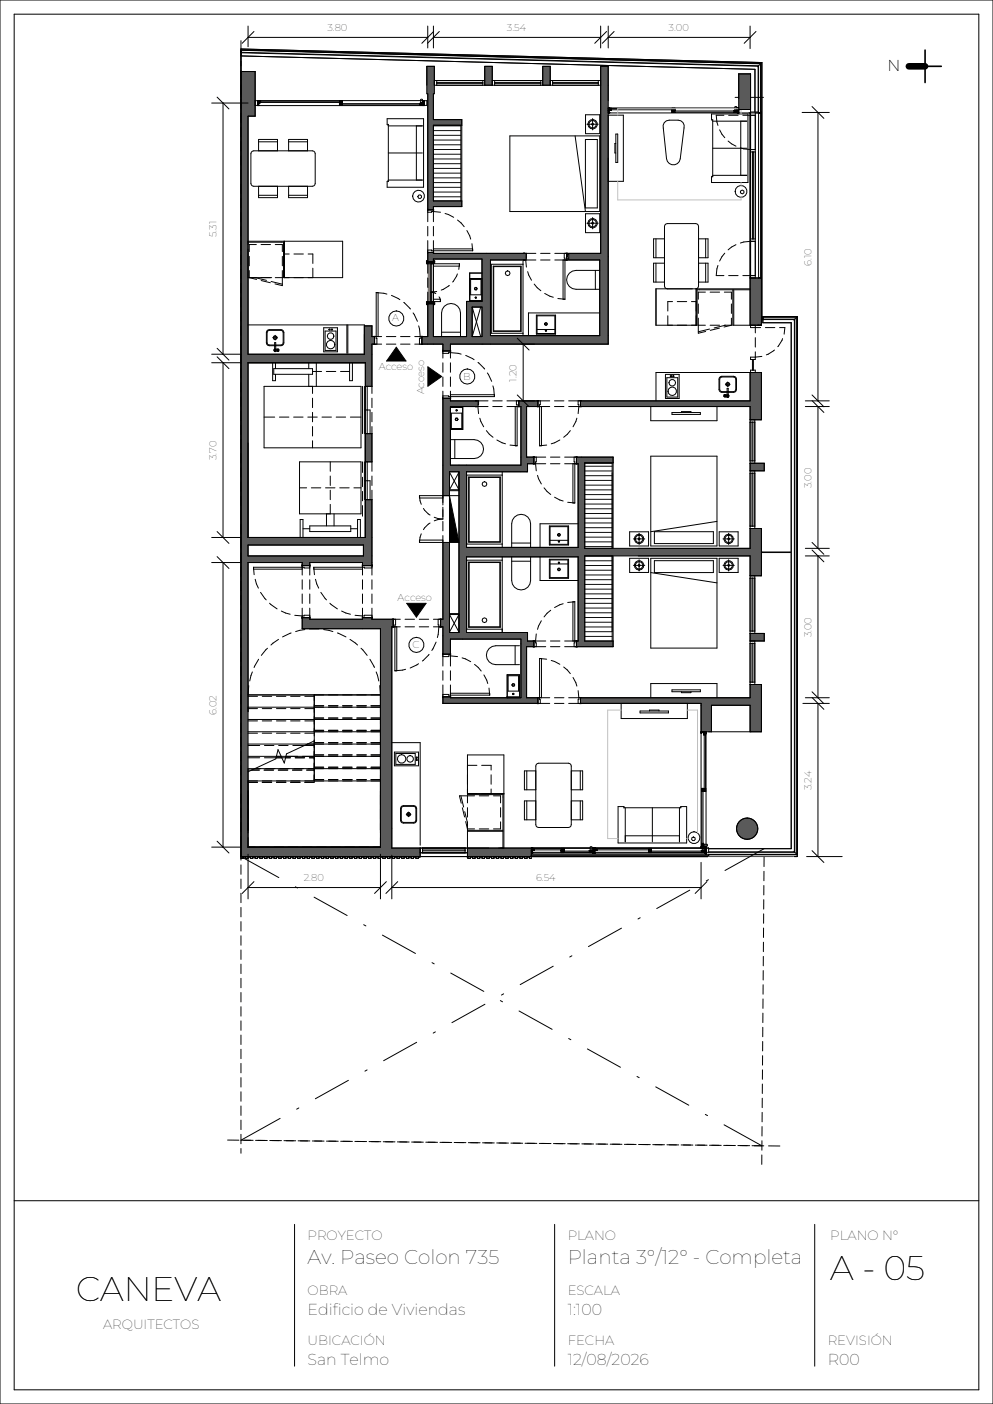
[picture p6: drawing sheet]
<svg xmlns="http://www.w3.org/2000/svg" width="210mm" height="297mm" viewBox="0 0 210 297" stroke-linecap="round" stroke-linejoin="round" font-family="sans-serif">
<defs><g id="words">
<g font-size="7.2">
<text x="16.1" y="275.3">CANEVA</text>
<text x="175.6" y="270.7">A - 05</text>
</g>
<g font-size="4.2">
<text x="65" y="267.3">Av. Paseo Colon 735</text>
<text x="120" y="267.3">Planta 3°/12° - Completa</text>
</g>
<g font-size="3.4">
<text x="187.7" y="15">N</text>
<text x="65" y="278.1">Edificio de Viviendas</text>
<text x="120" y="278.1">1:100</text>
<text x="65" y="288.7">San Telmo</text>
<text x="120" y="288.7">12/08/2026</text>
<text x="175" y="288.7">R00</text>
</g>
<g font-size="2.8">
<text x="65" y="262.2">PROYECTO</text>
<text x="120" y="262.2">PLANO</text>
<text x="175.6" y="262.2">PLANO N°</text>
<text x="65" y="274">OBRA</text>
<text x="120" y="274">ESCALA</text>
<text x="21.8" y="281.2">ARQUITECTOS</text>
<text x="65" y="284.6">UBICACIÓN</text>
<text x="120" y="284.6">FECHA</text>
<text x="175" y="284.6">REVISIÓN</text>
</g>
<g font-size="2.1">
<text x="69.2" y="6.5">3.80</text>
<text x="107.2" y="6.5">3.54</text>
<text x="141.4" y="6.5">3.00</text>
<text x="45.8" y="50.2" transform="rotate(-90 45.8 50.2)">5.31</text>
<text x="171.6" y="56.3" transform="rotate(-90 171.6 56.3)">6.10</text>
<text x="82.9" y="67.9">A</text>
<text x="80.1" y="78.3">Acceso</text>
<text x="89.7" y="83.4" transform="rotate(-90 89.7 83.4)">Acceso</text>
<text x="98" y="80.3">B</text>
<text x="109.2" y="80.7" transform="rotate(-90 109.2 80.7)">1.20</text>
<text x="45.8" y="97.4" transform="rotate(-90 45.8 97.4)">3.70</text>
<text x="171.6" y="103.2" transform="rotate(-90 171.6 103.2)">3.00</text>
<text x="84.1" y="127">Acceso</text>
<text x="87.2" y="137.1">C</text>
<text x="171.6" y="134.8" transform="rotate(-90 171.6 134.8)">3.00</text>
<text x="45.8" y="151.3" transform="rotate(-90 45.8 151.3)">6.02</text>
<text x="171.6" y="167.1" transform="rotate(-90 171.6 167.1)">3.24</text>
<text x="64.2" y="186.3">2.80</text>
<text x="113.4" y="186.3">6.54</text>
</g>
</g></defs>
<path d="M90.4 63.8v.4h1.5v-.3zM90.4 55.3v.5l1.5-.1v-.4z" fill="#000"/>
<path d="M91.2 63.8l.4 .1zM90.4 55.8v8h.7v-8zM91.2 55.7l.4 .1z" fill="#b57235"/>
<path d="M91.6 64.2v.2h.3v-.2zM90.2 63.8v.6h.2v-.6zM90.2 55.1v.7h.2v-.7zM91.6 55.1v.2h.3v-.2z" fill="#000"/>
<path d="M119.8 54.8h.5v.2h-.5z" fill="#0ff"/>
<g fill="#c0c0c0">
<path d="M119.8 54.6h.5v.2h-.5z"/>
<path d="M120 53.8h.3v.8h-.5v-.3h.2z"/>
</g>
<path d="M119.8 53.6h.5v.2h-.3v.5h-.2z" fill="#c1c1c1"/>
<path d="M83.8 73.4l2 3h-4zM90.5 77.6l2.9 2-2.9 2.1zM86 127.6h4.1l-2.1 2.9z" fill="#000"/>
<g fill="#fff">
<path d="M123.6 98h5.8v18h-5.8z"/>
<path d="M123.6 117.6h5.8v18h-5.8z"/>
</g>
<path d="M95 104.8l2 9.9h-2z" fill="#000"/>
<path d="M91.6 26.5h5.8v16h-5.8z" fill="#fff"/>
<path d="M51 15.1v166.1h37.8v-1.8h-6v-46.8h.3v-1.6h-4.5v-.4h-1.9v.4h-11.2v-.4h-1.6v2.4h16.5v46.2h-27.9v-60.2h11.4v.6h1.6v-.6h11.2v.6h1.9v-13.9h-1.4v8h-24.7v-37h24.7v5h1.4v-8.9h.6v-1.6h-.6v-2.3h-1.5v6h-24.6v-50.3h1.5v-9.5zM98.8 179.4v1.8h13.5v-1.8zM155.7 175.3a2.25 2.25 0 0 0 4.5 0 2.25 2.25 0 0 0-4.5 0zM122.7 147.6v1.2h25.5v6h2.2v-5.6h8.2v5.6h2.4v-10h-2.4v2.8zM93.6 84.2v20.6h1.4v-5h2v34h-2v-19.1h-1.4v16.3h-.5v1.6h.5v5.8h1.6v-3.2h14.9v12.4h-14.9v-.2h-1.6v1.4h20.1v-1.2h-2.4v-10.8h1.6v-1.2h-1.4v-1.8h-12.9v-16h23.6v17.8h-.3v1.2h7.7v-1.2h-6v-18h35v4.2h2.4v-10h-2.4v4.2h-35v-18.1h6v-1.2h-7.7v1.4h.3v17.7h-23.6v-16h12.9v-1.7h1.4v-1.4h-1.6v-10.7h2.4v-1.2h-4v1.2h.4v12.4h-14.9v-12.4h5.9v-1.2h-5.9v-.6zM158.6 134v1.6h3v-1.6zM52.5 115.3h24.4v2.3h-24.4zM158.6 98v1.6h3v-1.6zM77.2 91.7v6h1.4v-6zM122.7 84.8v1.2h35.9v2.8h2.4v-10h-2.4v6zM127 14v39.6h-6.7v1.4h6.5v16h-23.1v-16h7.6v-1.4h-19.7v-.2h-1.2v1.9h1.2v-.5h10.3v9h-3.3v7.4h-7v-7h-1.2v7h-1.2v1.6h4.4v1.4h1.6v-1.4h33.4v-58.8zM99.8 65h2.1v6.2h-2.1zM158.6 58.8v10h2.4v-10zM90.2 14v5.8h.2v24.6h1.2v-.7h6v-1.2h-6v-16h6v-1.2h-6l.2-11.3zM156.2 15.6v7.6h2.5v-7.6zM114.8 14v4h1.6v-4zM102.5 14v4h1.6v-4z" fill="#5a5a5a"/>
<g fill="none" stroke="#000" stroke-width=".21">
<path d="M51 10.4l110.1 2.8v53.8h7.5v114.2h-117.6l8 4.4M51 8.6v173.3M51 15.1h3v9.5h-1.5v50.3h24.6v-6.2h-24.6M51 11.2v.1M51 11.1l109.4 2.8M51 11.1h.1M51 11h.1M51 11v.1M51 11v.8l108.6 2.9v9M51 10.7v-.1l109.9 2.8v10.3M51 10.7h.1M51 10.6v.1"/>
<path d="M51 10.6v.5l109.3 2.9M51 10.6v.5M51 10.6l109.8 2.9M91.8 18h35.2M91.8 17h10.7M92.3 17.6h9.8M92.3 17.4h9.8M92.3 17v1M102.1 17v1M102.5 18v-4h1.6v4M104.1 17h10.7M104.6 17.6h9.8"/>
<path d="M104.6 17.4h9.8M104.6 17v1M114.4 17v1M114.8 18v-4h1.6v4M116.4 17h10.6M116.9 17.6h9.6M116.9 17.4h9.6M116.9 17v1M126.5 17v1M160.3 14l-.1 .1M160.3 14v9.7M160.4 13.9v44.9"/>
<path d="M160.8 13.5l-.4 .4M160.8 13.5v45.3M53.1 32.2l.6-.3 12.7 .1 .3 .5-.1 6.6-.5 .3-12.7-.1-.3-.5zM54 21.3h36.2v1h-36.2M54.5 21.3v1M54.5 22.1h.1M54.5 22.2v.1M54.5 21.7h.6M54.5 21.5v.1M54.5 21.3h.1M54.5 22h.1M54.5 22.2h.1"/>
<path d="M54.5 21.8h.1M54.5 21.8h.3M54.5 21.3l.6 .1M54.5 21.4h.1M54.5 22.3h.3M54.5 22v.1M54.5 21.5h.1M54.5 22.3h.1M54.5 21.6h.1M54.6 22h.1M54.6 21.6h.1M54.6 21.5h.1"/>
<path d="M54.6 21.5h-.1M54.6 22h-.1M54.6 22.1h.1M54.6 21.7v.1M54.6 22.2v.1M54.6 21.5v.1M54.6 22v.1M54.6 21.8v.4M54.6 22.3h.1M54.6 21.3v.4M54.7 21.7v.1M54.7 21.4v.3"/>
<path d="M54.7 21.5h.1M54.7 31.9v-2.4h4v2.4M54.7 39.4v2.4h4v-2.4M54.7 30h4M54.7 21.6h.1M54.7 21.6v.1M54.7 21.3h.1M54.7 21.4v.1M54.7 21.4h.1M54.7 22.3h.1M54.8 21.6h.1M54.8 21.5h.1"/>
<path d="M54.8 21.7v.2h-.3M54.8 21.3v.1M54.8 21.6h-.1M54.8 21.5v.1M54.9 21.4h.1M54.9 21.6v.1M54.9 21.6h.1M55 21.7h16.9M55 21.4h16.9M55 21.4v.3M55 21.4h.1M55 21.7h.1"/>
<path d="M55.1 21.4h.1M55.1 21.7h.1M61 31.9v-2.4h4v2.4M61 39.4v2.4h4v-2.4M61 30h4M71.8 21.8h.5M71.8 21.4h.1M71.8 21.7v.5M71.8 22.2h.1M71.8 21.4h.6M71.8 21.7h.1M71.8 21.8v.1"/>
<path d="M71.8 22.2h.3M71.8 21.9h.1M71.8 21.8h.1M71.9 21.4v.3M71.9 21.9h.1M71.9 22.2h.1M71.9 21.8v.1M71.9 21.8h.1M71.9 21.8l.1 .1M72 21.4h.1M72 21.8h.1M72 21.7h.1"/>
<path d="M72 21.9h.1M72 22.2h.1M72 21.6h.1M72 21.6v.1M72 21.8h.4M72.1 21.8h-.1M72.1 21.6h.1M72.1 21.7l-.1 .1M72.1 21.7h.1M72.1 21.9h.1M72.1 21.9v.3M72.1 22.2h.1"/>
<path d="M72.1 21.8h.1M72.1 22h.1M72.1 21.9l.1 .3 16.7-.1M72.1 21.4v.3M72.2 21.8l-.1 .1M72.2 21.8h-.1M72.2 21.8h-.2M72.2 21.9v.1M72.2 21.4h.1M72.2 21.7h.1M72.2 21.8h.1M72.2 21.9h.1"/>
<path d="M72.2 22h.1M72.2 22.2h.1M72.2 21.7l.1 .1M72.3 21.9h16.6M72.3 21.4h.1M72.3 21.7v.1M72.3 21.7h.1M72.3 21.9v.3M72.3 21.8h.1M72.4 21.7h.1M72.4 21.7v.1M72.4 21.8h.1"/>
<path d="M72.4 21.9h.1M72.4 22.2h.1M72.4 21.4h.1M72.4 21.7h-.6M72.4 21.9h-.6M72.4 22.2h-.6M72.4 21.4v.5M81.9 25.1h7.7v14.5h-7.7v-1.2l.1-.1 .1 .1v-12.1l-.1 .1-.1-.1zM82.1 26.6h7.2M82.1 38.1h7.2M82.1 32.4h7.2M88 26.6v11.5"/>
<path d="M88.8 21.9h.1M88.8 22.2h.1M88.8 22.2h.9M88.8 21.9v.3M88.9 22.1h.1M88.9 22h.1M88.9 21.9v.1M89 22.1h.1M89 21.9h.1M89 21.9v.1M89 22.2h.1M89 22.1v.1"/>
<path d="M89 22.1h-.1M89 22.2h.4M89 21.9h-.1M89.1 21.9h.1M89.1 22.2h.1M89.2 21.9h.1M89.2 22.2h.1M89.3 22.2h.1M89.3 21.8h-.4l.1-.8 .3 .1v.8M89.4 21.7h-.5v.3M89.4 21.9h.1M89.4 22.2h.1"/>
<path d="M89.4 21.3l.3 .1M89.4 22.2v.1M89.4 22h.1M89.4 21.9v.1M89.4 22.1v.1M89.4 22.1h.1M89.5 21.8v.2M89.5 22.1h.1M89.5 21.9h.1M89.5 21.3h.1M89.5 22.2h.1M89.5 22.1v.2"/>
<path d="M89.5 21.9v.3M89.6 21.3v.4M89.6 22.3h.1M89.6 21.8v.4M89.6 21.6h.1M89.6 21.5h.1M89.6 22h.1M89.6 22.1h.1M89.6 21.7v.1M89.6 22.2v.1M89.7 21.3h.1M89.7 21.8h.1"/>
<path d="M89.7 21.6h.1M89.7 21.6h-.1M89.7 22.1h-.1M89.7 22.1h.1M89.7 21.5h.1M89.7 21.8l-.3 .1M89.7 21.8h-.3M89.7 21.3v1M89.7 21.9h-.9M89.7 21.4h.1M89.7 21.9h.1M89.7 22.3h.1"/>
<path d="M89.7 21.7h.1M89.7 21.3v.4M89.7 21.8v.4M89.7 21.7v.1M89.7 22h.1M97.4 26.5v16M97.6 26.5h-6v16h6M107.8 28.7h19v16h-19zM121.6 28.7l2.2 16M123.8 29.5h2.5v14.5h-2.5zM123.8 24.3h3v4h-3zM124.1 26.3h2.4"/>
<path d="M125.2 26.1l.3 .1v.2l-.3 .1-.1-.2zM125.3 25.1v2.4M128.6 23.9h31.9M128.6 24.4h3.2v14h-3.2M128.6 22.8h27.6M128.6 23l.1 .2M128.6 23.5v.2M128.6 23.8h.1M128.6 23.9h.1M128.6 23.4h.1M128.6 22.9l.7 .1M128.6 22.9h.1"/>
<path d="M128.6 23.8l.3 .1M128.6 22.8v.1M128.7 23.2h-.1M128.7 23.1h.1M128.7 23.6h.1M128.7 23.4h.1M128.7 23.9h.1M128.7 22.8h.1M128.7 23h.1M128.7 23v.1M128.7 22.9v.5M128.7 23.4v.5"/>
<path d="M128.8 23.8v.1M128.8 22.9h.1M128.8 23.4h.1M128.8 22.9l.1 .4M128.8 23.1h.1M128.8 23.1h.2M128.9 23v.1M128.9 22.9l13.5 .1M128.9 23.1h.1M128.9 23.3v.1M128.9 23.8h.1M128.9 23h.1"/>
<path d="M128.9 23.3v.1h-.3M128.9 23.3l-.3 .1M128.9 23.3l-.1 .1M128.9 22.8v.1M128.9 23.9h-.3M128.9 23.1v.1M129 23.1h.1M129.1 22.9v.1M129.1 23h.1M129.2 22.9v.4M129.2 22.9h.1M129.2 23.2v.1"/>
<path d="M129.3 23.2h.1M129.3 23.3h-.6M129.3 23.2v.1M129.3 22.9h.1M130.2 30.4h-.2v2h.2M130.2 28.4h.4v6h-.4zM140.5 25.9a3.3 3.3 0 0 1 3.9 0l.3 .6-.1 .6-.8 6.5a1.46 1.46 0 0 1-1.4 1.3 1.46 1.46 0 0 1-1.5-1.3l-.7-7.1zM142.1 23.8h.6M142.1 23.3h.5l-.1 .2M142.1 22.9v.1M142.1 23.2v.6M142.1 23.8h.1"/>
<path d="M142.1 22.9h.6M142.1 22.9h.1M142.1 23.2h.1M142.1 23.4h.1M142.1 23.8h.3M142.1 23.3v.1M142.1 23.3h.1M142.2 22.9h.1M142.2 23.2v.1M142.2 23.5h.1M142.2 23.7v.1M142.2 23.4h.1"/>
<path d="M142.2 22.9v.4M142.2 23.3h.1M142.2 23.2l-13.1 .1M142.2 23.3v.2M142.2 23.3l.1 .1M142.2 23.4h.5M142.3 23.4h.1M142.3 22.9v.1M142.3 23.2v.1M142.3 23h.1M142.3 23.5h.1M142.3 23.4v.1"/>
<path d="M142.3 23.7v.1M142.3 23.2h.1M142.3 23.1v.1M142.3 23.1l.1 .1M142.4 23.4h-.1M142.4 23.1v.1M142.4 23.1l-.1 .3M142.4 23.3h.1M142.4 23.2h.1M142.4 23.4v.4M142.4 23.8h.1M142.4 23.3v.1"/>
<path d="M142.4 23.5h.1M142.4 23.4l.1 .4 12.9-.1M142.4 22.9v.3M142.4 23.2v.1M142.4 23.4h.1M142.4 22.9h.3M142.4 22.9h.1M142.5 23.5h.1M142.5 23.3h-.2M142.5 23.3l-.1 .1M142.5 23.3h.1M142.5 23.3l-.2 .1"/>
<path d="M142.5 23.4h.1M142.5 23.2l.1 .2M142.5 22.9v.1M142.5 23.2h.1M142.6 23.7l-.1 .1M142.6 23.4v.4M142.6 23.5h-.1M142.6 23.5h12.7M142.6 22.9v.1M142.6 23.2v.2M142.6 23.2h.1M142.6 23.4v.1"/>
<path d="M142.6 23.8h.1M142.6 23.4h.1M142.6 23.3h.1M142.7 23.4h.1M142.7 23.4v.1M142.7 23.8h.1M142.7 22.9h.1M142.7 23.3h.1M142.7 22.9v.5M142.7 23.2v.1M142.7 23.3h-.6M142.7 23.4h-.6"/>
<path d="M142.7 23.7v.1M150.5 24.1h7.7v14.5h-7.7v-1.2l.1-.1 .1 .1v-12.1l-.1 .1-.1-.1zM150.7 25.6h7.2M150.7 37.1h7.2M150.7 31.4h7.2M152.2 27.5l1.1 1.6M153.1 24.4h-1.6l.3 2.1M154 29.8l1.6 1.1M154.1 24.4h2M155.2 23.4h.1M155.2 23.8h.1M155.2 23.7v.1"/>
<path d="M155.2 23.8h1M155.2 23.4v.1M155.3 23.4v.4M155.4 23.7h.1M155.4 23.5h.1M155.4 22.6h.4v.7h-.4zM155.5 23.5h.1M155.5 23.7h.1M155.4 20.6h.8M155.5 23.7h-.1M155.5 23.7v.1M155.5 23.5h.4"/>
<path d="M155.5 23.7h.4M155.5 23.4l-.1 .1M155.6 23.4v.1M155.6 23.7v.1M155.7 23.4v.1M155.7 23.7v.1M155.8 23.4v.1M155.8 23.7v.1M155.9 23.5l-.1-.2h-.4v.2M155.9 23.7v.1M155.9 23.7h.1M155.9 23.5h.1"/>
<path d="M155.9 23.3l.3 .1M155.9 22.8l.3 .1M155.9 23.8v.1M155.9 23.3h.1l.1 .5M155.9 23.9h.3M155.9 23.3l.1 .2M156 23.5h-.1M156 22.9h.1M156 23.8h.1M156 23.4h.1M156 23.7v.1M156 23.7h.1"/>
<path d="M156 23.4v.4M156 22.9l.1 .4M156 23.3v.1M156 23.9h.1M156.1 23.1h.1M156.1 23.6h.1M156.1 23h.1M156.1 23v.1M156.1 23.3v.1M156.1 23.8v.1M156.1 22.8h.1M156.1 23.4h.1"/>
<path d="M156.1 23.6l.1 .1M156.1 23.2h.1M156.1 23.5h.1M156.1 23.7h.1M156.2 23.1l2.5 .1M156.2 23.3h-.3v.1M156.2 22.8v.1M156.2 23.4h.1M156.2 23.3v.1M156.2 23.4h-1M156.2 22.9h.1M156.2 23.9h.1"/>
<path d="M156.2 23.3h.1M156.2 22.9v.4M156.2 23.4v.4M156.2 23h-.1M156.2 23.8h.1M156.2 23.9v-8.3h2.5v43.2M156.2 23.3h-.1M156.2 23l-.1 .1M156.6 31.3l.7 .2 2.4 .1M156.6 25.6v11.5M157.1 24.4h2.6M158.6 23.9v44.9"/>
<path d="M158.7 32.1h1M158.7 23.7h1.7M158.7 20.6h2.7M159.1 32.1v18.4M159.3 32.1v18.4M159.7 23.9v34.9M160.4 23.9h.1M160.4 23.8h.4M160.4 23.9h.4M160.5 23.9h.2M160.7 23.9h.1M160.7 23.9h.3"/>
<path d="M160.8 23.7h.2v45.1h-6v-7.5M52.5 51h20v7.7h-12.5v-7.5h-7.5M52.5 58.7h5M52.7 54.2v2M52.7 57.2v1.5l1.6 .4M54 58.7l2.4 .6M54.2 51.7h-1.5v1.5M54.7 41.3h4M55.2 51.7h2M55.2 59.3l2 .5M57.3 59.5l2.4 .6M58.2 58.7h1.5"/>
<path d="M58.2 51.7h1.5v1.5M59.7 54.2v2M59.7 57.2v3.2l-1.6-.4M60.2 51v7.7M60.2 53.7h1M61 41.3h4M62.2 53.7h2M65.2 53.7h1v2M66.2 56.7v2M88.5 41.3l.3-.1 .3 .2v.4l-.3 .2-.3-.1-.1-.3zM90.4 46.9v-27.1h-.2v-5.8h1.6l-.2 11.3h6v18.4h-6v3.2M90.4 47.9v2"/>
<path d="M90.4 50.9v6.9M90.4 58.8v2M90.4 53.4h1.2M90.4 55.3h1.5M90.4 44.4h1.2M90.4 55.1h-.2v.7h6.9M90.4 52.9h.8v.1h8.7M90.4 53.2v.3M90.4 44.2v.3M91.1 55.8v8M91.6 52.6h8.3v.4M91.6 55.3v-.5h10.3v9h-3.3v7.4h-7v-7"/>
<path d="M91.6 47.9v2M91.6 50.9v2.7h21.7M91.6 55.7v8.2M91.6 55.1h.3v.6l-.7 .1M91.6 53.2v.3M91.6 44.2v.3M93.1 44.9l-1.9-.2v.2h-.8M94.1 45.2l1.8 .8M96.7 57.9l-1 1.8M96.7 46.5l1.5 1.4M97.1 55.8v.5h-5.5M97.1 55.8l-.1 1.2"/>
<path d="M98.7 48.8l.8 1.8M99.3 58.9h2.6M99.5 59.1h2.2v3.3h-2.2zM99.8 51.5l.1 1.5M101.9 57.8h-2.6v6M104.3 56.3h5.9v13.8h-5.9zM104.4 56.4h5.7v13.6h-5.7zM110.6 55.9h-6.7v14.6h6.7M110.6 55.2v15.8M110.7 53.6h.3M110.7 55h.3M111.2 55l.1 1.5"/>
<path d="M111.3 53.6v1.4M111.3 53.6v1M111.6 57.5l.8 1.8M113.3 55h-9.6v16h23.1v-16h-9.5M114.3 53.6h2M114.3 55h2M117.3 53.6h9.7v-39.6h1.6v58.8h-33.4v2.9M119.1 55v8.3h.4M119.3 53.6v1h.2v8.7M119.7 53.6h.3M119.7 55h.3M119.8 54l.4-.4 .1 1.4"/>
<path d="M119.8 54.8h.5M119.8 54.6h.5M119.8 53.6v1.4M120.3 53.8h-.3v.5h-.2M123.8 45.2h3v4h-3zM124.1 47.2h2.4M125.2 47l.3 .1v.2l-.3 .1-.1-.2zM125.3 46v2.4M125.9 57.2v4M126.8 57.2h-5a2 2 0 0 0-2 2 2 2 0 0 0 2 2h5M138.7 50.5v4M138.7 55.7v4"/>
<path d="M140.5 50.5h-2.3v4h2.3M140.5 55.7h-2.3v4h2.3M147.7 50.5h2v4h-2M147.7 55.7h2v4h-2M149.2 50.5v4M149.2 55.7v4M151.8 56.1l-.3 2.2h1.6M153.3 53.6l-1.1 1.6M154.1 58.3h2M155.6 51.8l-1.6 1M156.7 40.3l.3-.1 .3 .2v.4l-.3 .2-.3-.1-.2-.3zM157.1 58.3h2.6"/>
<path d="M158.6 58.8h2.4M158.7 50.5h1M159.7 51l-2.4 .2-.7 .2M160.4 58.8h.4M52.5 76.7h24.7v37h-24.7zM56.6 70l.3-.1h2.5l.3 .1 .2 .3v2.2l-.2 .3-.3 .2h-2.5l-.3-.2-.1-.3v-2.2zM56.6 69.8h3.1l.3 .5-.1 2.5-.5 .3-2.8-.1-.3-.5v-2.2zM57.7 76.7v3.8h.6v-1.3M57.7 71.4h1M57.9 78h8.2v1.2h-8.2zM57.9 71.1l.4-.1 .2 .3v.3l-.2 .2-.4-.1-.1-.3zM57.9 74.1h.5"/>
<path d="M58 71.2l.3-.1 .2 .2v.3l-.2 .2-.3-.1-.2-.3zM58.1 73.9v.3l.3-.1M58.1 73.8l-.2 .2 .2 .4M58.1 73.1h.2M58.1 72.5h.2v1.6l-.1 .1-.1-.1zM58.1 74.4h.1M58.1 74.3v.1M58.1 74.3h.1M58.1 74.3h.2M58.1 74.4h.2M58.2 74.3h.1M58.2 70.9v1"/>
<path d="M58.2 73.8v.5M58.3 76.7v1.3M58.3 74.3h.1M58.3 74.4h.1M58.3 74.3v.1M58.3 73.9l.1 .2M58.3 73.8l.1 .1M58.3 73.9h.4v.4h-.5M58.4 74.3l-.1 .1M58.7 73.9h.1M58.7 73.9v.4M58.7 74.2h.1"/>
<path d="M58.7 74.3h.1M58.7 73.9h.2M58.7 74.3h.2M58.8 74.1h.1M58.8 74h.1M58.9 73.9h.1M58.9 74.2v.1M58.9 73.9v.4M58.9 73.9v.3M58.9 74.3h.1M58.9 74.2h.1M65.3 76.7v1.3"/>
<path d="M65.3 79.2v2.5M66.1 78.6h1.9M66.9 76.7v5M68.5 69.3h2.9v5.1h-2.9zM68.8 70h2.3v4.1h-2.3zM69 78.6h2M69.7 69.6l.1 .2-.3-.1zM70.2 69.6l.1 .2-.3-.1zM72 78.6h1.9M73.4 68.7v6M73.6 68.7v6M73.9 76.7v3.8h.6v-3.8"/>
<path d="M77.1 68.9h1.5v2.3h2.1M79 72.8h.3M79 71.2h.3M79.2 71.2v1.6M79.5 61.9h.4v9.3M79.5 61.9v9.7h.2v1.2M79.5 61.9l2.3 .3M80.7 72.8h-2.1v10.4M81.7 72.8h2M81.7 71.2h2M82.8 62.5l1.8 .9M83.8 73.4l2 3h-4z"/>
<path d="M84.7 72.8h2M84.7 71.2h2M85.4 64l1.4 1.4M87.4 66.2l.9 1.8M87.7 72.8h5.9v2.9M88.5 68.9l.3 2.3v.4h-.1v1.2M89 71.2h.3M89 72.8h.3M89.2 71.2v1.6M90.4 61.8v9.4h-2.7M90.4 64.2h1.5M90.5 77.6l2.9 2-2.9 2.1z"/>
<path d="M91.1 61.8h.5M91.1 61.8l1 .3M91.2 63.8l.7 .1v.5h-.3M91.6 63.3h1.5v.5M92.3 61.7l-1.2 .1M92.8 62.8l.3 1M93.1 63.8h-2.9v.6h.2M93.4 71.2v-5a2 2 0 0 1 2-2 2 2 0 0 1 2 2v5M93.4 70.3h4M93.6 74.1v.3M93.6 74.2h1.6M93.6 76.7v2"/>
<path d="M93.6 79.7v2M93.6 74.7h1.2v-.1h.4l2.3 .3M95 60.4l-1.7 1M95.2 74.1v.3M95.2 76.7v2M95.2 79.7v2M98.5 75.2l1.8 .9M99.3 63.6h2.6M99.8 65h2.1v6.2h-2.1M99.8 65v6.2M99.8 65l1.8 6.2M100.5 60.8h.3l.1 .3-.1 .2h-.3l-.2-.2z"/>
<path d="M100.5 60.8h.2l.2 .3-.2 .2h-.2l-.1-.2zM100.6 62.8l.1 .1-.1 .2zM100.6 62.9v.2zM101.1 76.7l1.4 1.4M101.6 65l-1.8 6.2M103.1 78.9l.9 1.8M113 60.1l1.4 1.4M113.4 66.7h4.1v4h-4.1zM113.6 66.8h3.7v3.7h-3.7zM113.6 69.7h3.7M115.2 62.1l1.8 .8M115.3 68.3h.3l.1 .2-.1 .3h-.3l-.2-.3z"/>
<path d="M115.3 68.3h.3l.1 .2-.1 .2h-.3l-.1-.2zM115.3 69.9h.2zM115.4 69.8l.2 .1-.2 .2zM118 63.1l1.5 .2M126.8 66.2h-15.1v4.8M140.7 79.2h2.9v5.1h-2.9zM141 79.9h2.3v4.1h-2.3zM141.1 61.1l-.5-.3-.1-.3v-12.6l.3-.5 .3-.1h6l.5 .3 .1 12.9-.1 .3-.5 .3M141.2 66.8v2M141.7 79.5l.3 .1-.1 .1zM142.2 63.8h-1v2M142.2 79.5l.3 .1-.1 .1z"/>
<path d="M143.2 63.8h2M146.2 63.8h1M147.2 61.1v7.7M147.7 68.8h1.5M147.7 64.3v2M147.7 67.3v3.2l1.5-.4M149.2 61.8h-1.5v1.5M150 69.6l-2.3 .6M150.2 68.8h2M150.2 61.8h2M152.1 69.4l-1.9 .5M152.3 79.9l.3-.2h2.5l.4 .2 .1 .3v2.2l-.1 .3-.4 .1h-2.5l-.3-.1-.1-.3v-2.2z"/>
<path d="M152.3 79.7h3.1l.3 .5v2.5l-.6 .3-2.8-.1-.3-.5v-2.2zM153.2 68.8h1.5M153.2 61.8h1.5v1.5M153.4 68.8l-2.4 .6M154.7 64.3v2M154.7 67.3v1.5M154.7 68.8l-1.6 .4M155.2 61.3v7.5M158.6 78.8v6h-38.4M158.6 61.1h-19.9v7.7h8.7v-7.5h11.2M158.7 68.8v.5h2.1M158.7 78.8v-.5h1v.5"/>
<path d="M159.1 76v2.3M159.3 76v2.3M159.7 68.8v1.6M159.7 74.4v1.6h-1v-.5l2.4-.1M159.7 71.4v2M160.2 68.8h.1M160.4 68.8h.4M160.8 68.8h.1M161.3 67.1v.4M161.3 67.1h7.2M161.3 67.5h6.8M161.3 67.4v.1"/>
<path d="M161.3 67.1v.1M161.3 67v.2M161.3 67.4v.9h6v111.2h-17.5M161.8 69.3h2M163.8 74l-1.8 1.1M164.8 69.3h1.2l-.2 1.4M165.5 71.6l-1 1.7M168 67.6h-6.7v.1M168 67.6l-.1 .1M168 67.6v112.6M168.1 67.5v112.8M168.5 67.1l-.4 .4"/>
<path d="M168.5 67.1v113.6M55.8 81.7h20.5v13h-20.5zM55.8 88.2h2.3M59.1 88.2h2M62.1 88.2h2M63.3 97.7h13v11h-13zM65.1 88.2h2M66.1 81.7v1.5M66.1 84.2v2M66.1 87.2v2M66.1 90.2v2M66.1 93.2v1.5"/>
<path d="M68.1 88.2h2M69.8 97.7v2M71.1 88.2h2M74.1 88.2h2.2M76.7 81.7v10M76.7 97.7v2.2M77.1 81.7v10M77.1 97.7v8M77.1 86.7h1.1v5M77.2 91.7h1.4M77.2 97.7h1.4M77.2 81.7h1.4"/>
<path d="M77.6 81.7v10M77.6 97.7v8M78.6 84.2v2M78.6 87.2v2M78.6 90.2v9.5M93.6 83.7h1.2v.2h9.7M93.6 82.7v24.1M93.6 84.2h1.6M93.6 84.1v.3M95 99.8h2v34h-2zM95 99.9l2 3.7h-2l2-3.7M95.2 93h5a2 2 0 0 1 2 2 2 2 0 0 1-2 2h-5"/>
<path d="M95.2 82.7v2.1h8M95.2 84.1v.3M95.2 83.5h9.3v.4M95.2 86.2h2.6M95.4 87.4h2.2v3.2h-2.2zM96.2 93v4M96.4 88.4h.3l.1 .3-.1 .2h-.3l-.2-.2zM96.4 88.5h.3l.1 .2-.1 .2h-.3l-.1-.2zM96.4 86.7l.3 .1-.3 .1zM96.5 86.7v.2zM97.8 86v4.8h-2.6M100.5 84.8h.3"/>
<path d="M100.5 86h.3M101 86l.2 1.5M101.1 84.8v1.2M101.2 84.8l-.1 .8M101.5 88.5l.8 1.8M102.8 91.1l1.5 1.4M103.2 86h-8v12.4h14.9v-12.4h-2.9M104.2 84.8h2M104.2 86h2M104.2 81.6l.3 2.3M105.1 93.1l1.8 .8M106.2 99.8v16"/>
<path d="M107.2 84.8h9M107.8 94.1l1.5 .2M108.9 86v8.3h.4M109.2 84.8v.8h.1v8.7M109.5 84.8h.3M109.5 86h.3M109.7 84.8v1.2M112.7 96.7h.3M112.7 98.1h.3M112.9 96.7v1.4M113.4 96.7v1h-.2l.2 1.9M113.6 84.8h.3"/>
<path d="M113.6 86h.3M113.7 84.8v1.2M114.2 84.8v.8h-.1v8.7M114.5 86v8.3h-.4M115.4 98.1h-3.9v1.7h-12.9v16h23.6v-17.7h-2.8M115.6 94.1l-1.5 .2M116.2 86h-4.9v10.7h4.1M116.4 96.7h2M116.4 98.1h2M117.2 84.8h2M117.2 86h2M118.4 93.1l-1.8 .8"/>
<path d="M120.2 86h38.4v30h-35v-18.1h6v-1.2h-10.2M120.6 91.1l-1.4 1.4M121.1 98.1v8.3h.4M121.4 96.7v1h.1v8.7M121.7 96.7h.3M121.7 98.1h.3M121.9 96.7v1.4M122 88.5l-.8 1.8M122.2 84.8v.8h.2l-.2 1.9M122.6 84.8h.3M122.6 86h.3M122.7 84.8v1.2"/>
<path d="M123.6 98h5.8v18M129.6 98v18M137.6 86v3h14v-3M137.6 96.5h14v19h-14zM138.7 84.8v-6h22.3v10h-2.4M142.1 87.3h6v.4h-6zM144.1 87.3v-.2h2v.2M153.1 83.9h.1M153.1 83.6h.1M153.2 83.5v.1M153.2 83.9h.1M153.2 83.5v.4"/>
<path d="M153.2 83.6v.3M153.2 83.6h.1M153.2 83.5h.1M153.2 83.5h.2M153.2 83.9h.2M153.2 83.7h.1M153.3 83.7h.1M153.3 83.8h.1M153.4 83.5h.1M153.4 83.9h.1M153.4 83.5v.4M153.4 81.3h1"/>
<path d="M153.4 83.5v.1M153.5 81.1l.3-.2 .3 .1 .2 .3-.2 .3-.3 .1-.3-.2zM153.6 81.1l.2-.2 .3 .1 .1 .3-.1 .3h-.3l-.2-.2zM153.6 83.7h.5M153.6 83.9l.2 .1M153.8 83.6v.3h.2v-.3M153.8 83.5h-.2M153.8 82.8h.2M153.8 83.5h-.4v.4h.5M153.8 82.1l.2 .1v1.5l-.1 .1-.1-.1zM153.8 84h.1M153.8 83.9v.1"/>
<path d="M153.8 83.9h.1M153.8 83.9h.2M153.8 84h.2M153.9 83.5v.5M153.9 80.8v1M154 83.9h.1M154 84h.1M154 83.9v.1M154 83.5l.1 .1-.1 .4M158.6 98h3v1.6h-3M158.6 89.3h1M158.6 97.5h1"/>
<path d="M159 89.3v8.2M159.2 89.3v8.2M159.6 88.8v9.2M159.6 99.6v12.2M52.5 115.3h24.4v2.3h-24.4zM53.6 120h10.7v.1h1.2M53.6 120v.4h10.3M53.6 120l.1 1.6M63.3 103.2h1.5M63.5 113.7v-3.8h.6v3.8M63.9 119.6h1.6M63.9 119.5v.3"/>
<path d="M64.1 111.8h1.4M65.5 111.2h8.7v1.2h-8.7zM65.5 119.5v.3M65.8 103.2h2M66.4 120h10.7v.1h1.5M66.4 120v.4h10.3M66.4 120l.1 1.6M68.8 103.2h2M69 108.7v2.5M69.8 100.7v2M69.8 103.7v2M69.8 106.7v2"/>
<path d="M70.6 108.7v2.5M71.8 103.2h2M74.2 111.8h1.4M74.8 103.2h1.5M75.6 113.7v-3.8h.6v3.8M76.7 100.9v2M76.7 103.9v2M76.7 106.9v2.3M76.7 119.6h1.9M76.7 119.5v.3M77.1 101.7h1.1v4M77.2 105.7h1.4"/>
<path d="M78.6 100.7v2M78.6 103.7v17.9M78.6 119.5v.3M88.7 104.8v.5h4.9M88.7 104.8h8.3M88.7 104.8l.4 1.9M89.1 112.9l-.4 1.8M89.5 107.5l1.4 1.4M90.9 110.6l-1.4 1.4M91.8 109.4l1.8 .4M93.6 113.3v17.7h-2M93.6 107.3v2.5"/>
<path d="M93.6 110.3v2M93.6 114.2h-4.9v.5M93.6 109.8l-1.8 .4M95 104.8l2 9.9h-8.3M95 103.8h2M99.1 100.9h6.7v13.8h-6.7zM99.1 118.9h6.7v13.8h-6.7zM99.2 119h6.5v13.6h-6.5zM99.2 101h6.5v13.6h-6.5zM106.2 117.8v16M106.2 118.5h-7.5v14.6h7.5M106.2 100.5h-7.5v14.6h7.5"/>
<path d="M108.2 115.8v-5a2 2 0 0 1 2-2 2 2 0 0 1 2 2v5M108.2 117.8v5a2 2 0 0 0 2 2 2 2 0 0 0 2-2v-5M108.2 114.9h4M108.2 118.7h4M113.7 100.6l.8 1.8M114.2 117.8v5h8M115 103.2l1.4 1.4M116.2 111.2h4v4.1h-4zM116.2 118.3h4v4h-4zM116.3 111.4h3.8v3.7h-3.8zM116.3 118.4h3.8v3.8h-3.8zM116.3 114.3h3.8"/>
<path d="M116.3 119.3h3.8M117.3 105.2l1.8 .8M118 112.9h.3l.2 .2-.2 .3h-.3l-.1-.3zM118.1 112.9h.2l.1 .2-.1 .2h-.2l-.2-.2zM118.1 114.4l.2 .2-.3-.1zM118.1 118.9h.2l-.2 .3zM118.2 114.4v.2zM118.2 118.9v.2zM120 106.2l1.5 .2M122.2 110.8h-8v5M129.4 117.6v18M129.6 117.6v19.2h-10.2"/>
<path d="M133.1 118.1h4v3h-4zM133.1 112.5h4v3h-4zM133.9 119.6h2.4M133.9 114h2.4M135 113.9l.1-.1 .2 .1v.2h-.3zM135 119.4h.3v.2l-.2 .2-.1-.2zM135.1 112.8v2.4M135.1 118.4v2.4M137.6 118.1h14v19h-14zM138.4 112.5h12.4v2.5h-12.4zM138.4 118.6h12.4v2.5h-12.4zM151.6 110.3l-14 2.2"/>
<path d="M152.1 118.1h4v3h-4zM152.1 112.5h4v3h-4zM152.9 119.6h2.4M152.9 114h2.4M153.9 113.9l.2-.1 .2 .1-.1 .2h-.2zM154 119.4h.2l.1 .2-.2 .2-.2-.2zM154.1 112.8v2.4M154.1 118.4v2.4M158.6 111.8h2.4v10h-2.4M158.6 111.3h1M158.6 100.1h1M159 100.1v11.2"/>
<path d="M159.2 100.1v11.2M161.1 116.8h6v.1h-6zM54 122.5l.6 1.9M54.7 139.4l-1 1.8M55.1 125.3l1.2 1.6M56.6 137.1l-1.3 1.5M57 127.6l1.6 1.2M58.9 135.2l-1.6 1.2M59.5 129.2l1.9 .7M61.6 133.9l-1.9 .8M63.9 121.6v-2.6h-11.4v60.2h27.9v-46.2h-16.5v-4.4M63.9 130.6h1.6"/>
<path d="M63.9 130.5v.3M63.9 122.6v2M63.9 125.6v2M64.5 133.2l-2 .4M65.5 130.1h-1.2v.2l-2-.2M65.5 121.6v-2.6h11.2v2.6M65.5 128.6v2.4h11.2v-2.4M65.5 130.5v.3M65.5 122.6v2M65.5 125.6v2M66.7 122.5l.7 1.9M67.8 125.3l1.2 1.6"/>
<path d="M68.4 133.2l2 .4M69.7 127.6l1.6 1.2M71.3 133.9l1.9 .8M72.2 129.2l1.9 .7M74 135.2l1.6 1.2M76.3 137.1l1.3 1.5M76.7 122.6v2M76.7 125.6v2M76.7 130.6h1.9M76.7 130.5v.3M78.2 139.4l1 1.8M78.6 122.6v2"/>
<path d="M78.6 125.6v2M78.6 128.6v2.4h6M78.6 130.1h-1.5v.2l-2-.2M78.6 130.5v.3M83 131h.3M83 132.6h.3M83.1 131v1.6M83.6 131v1.2h-.1v9.7M83.9 132.6v9.3h-.4M84.6 132.6h-1.8v46.8h67v.9M85.6 131h2M85.6 132.6h2"/>
<path d="M86 127.6h4.1l-2.1 2.9zM88.6 131h2M88.6 132.6h2M90.7 138.4l-1.4 1.4M91.6 132.6h2v8.3M92.2 135.8l-.9 1.8M92.6 131v1.2h.2v.4l-.3 2.2M93 131h.3M93 132.6h.3M93.1 131v1.6M93.6 138.4h1.6M93.6 138.2v.3"/>
<path d="M95 133.7l2-3.7h-2l2 3.7M95 129.8h2M95.2 138.2v.3M96.7 138.9l-1.9-.2v.2h-1.2M97.7 139.1l1.8 .9M108.9 136.6v4M109.8 136.6h-5a2 2 0 0 0-2 2 2 2 0 0 0 2 2h5M112.7 135.6h.3M112.7 136.8h.3M112.9 135.6v1.2M113.4 134.1l-.2 1.9h.2v.8M114.1 139.3v8.7h.1v.8"/>
<path d="M114.1 139.3h.4v8.3M114.1 139.3l1.5 .1M114.5 131.3l-.8 1.8M115.4 135.6h-3.9v-1.8h-12.9v-16h23.6v17.8h-2.8M115.4 136.8h-4.1v10.8h4.9M116.4 135.6h2M116.4 136.8h2M116.4 129.1l-1.4 1.4M116.6 139.7l1.8 .8M118 120.2h.3l.2 .2-.2 .3h-.3l-.1-.3zM118.1 120.2h.2l.1 .2-.1 .3h-.2l-.2-.3zM119.1 127.7l-1.8 .8"/>
<path d="M121.5 127.3v8.7h-.1v.8M121.5 127.3h-.4v8.3M121.5 127.3l-1.5 .1M121.7 135.6h.3M121.7 136.8h.3M121.9 135.6v1.2M129.6 135.6h-6v-18h35v30h-38.4M137.6 121.1l14 2.2M158.6 134h3v1.6h-3M158.6 136.1h1M158.6 122.3h1M158.6 133.5h1"/>
<path d="M159 122.3v11.2M159 136.1v8.2M159.2 122.3v11.2M159.2 136.1v8.2M159.6 121.8v12.2M159.6 135.6v9.2M52.5 157.7h2.4M52.5 149.6h27.9M52.5 152.2h27.9M52.5 154.8h27.9M52.5 157.4h27.9M52.5 160h27.9"/>
<path d="M52.5 155.1h2M52.5 152.5h2M52.5 149.9h2M52.5 147.3h2M52.6 145l-.1 2h27.9l-.1-2M53.4 142.1l-.6 1.9M55.5 155.1h2M55.5 152.5h2M55.5 149.9h2M55.5 147.3h2M55.9 157.7h2M58.5 155.1h2"/>
<path d="M58.5 152.5h2M58.5 149.9h2M58.5 147.3h2M58.9 157.7h2M61.5 155.1h2M61.5 152.5h2M61.5 149.9h2M61.5 147.3h2M61.9 157.7h4.6M64.5 155.1h2M64.5 152.5h2M64.5 149.9h2"/>
<path d="M64.5 147.3h2M66.5 147v18.2M66.5 149.3h2M66.5 151.9h2M66.5 154.5h2M66.5 157.1h2M66.5 159.7h2M66.5 156.7l-5.9 2.8-.5 1.9-1.3-2.8-.5 1.9-5.8 2.7M69.5 149.3h2M69.5 151.9h2M69.5 154.5h2M69.5 157.1h2"/>
<path d="M69.5 159.7h2M72.5 149.3h2M72.5 151.9h2M72.5 154.5h2M72.5 157.1h2M72.5 159.7h2M75.5 149.3h1.9M75.5 151.9h1.9M75.5 154.5h1.9M75.5 157.1h1.9M75.5 159.7h1.9M78.4 149.3h2"/>
<path d="M78.4 151.9h2M78.4 154.5h2M78.4 157.1h2M78.4 159.7h2M79.5 142.1l.6 1.9M82.8 157.1h6v21.7M83.4 159.1h5.1v2.9h-5.1zM83.7 159.4h4.1v2.3h-4.1zM85.8 141.6l-2.3 .3M88.5 140.4l-1.8 .9M93.6 144.9v3.9h22.6M93.6 147.2v.3"/>
<path d="M93.6 141.9v2M93.6 147.4h1.6M93.6 146.9h1.2v.1h8.7M95.2 140.9v-5.7h14.9v12.4h-14.9v-2.7M95.2 147.2v.3M95.2 141.9v2M95.2 146.6h8.3v.4M100.3 140.5l1.5 1.4M102.3 142.8l.8 1.8M103.4 145.5l.1 1.5M107.2 147.4h2.6v-4.7h-2.6v4.9M107.4 142.9h2.2v3.3h-2.2z"/>
<path d="M108.4 144.6h.3l.1 .3-.1 .2h-.3l-.2-.2zM108.4 144.7h.3l.1 .2-.1 .2h-.3l-.1-.2zM108.4 146.8h.2zM108.5 146.6l.2 .1-.2 .2zM113.6 147.6h.3M113.6 148.8h.3M113.7 147.6v1.2M117.2 147.6h2M117.2 148.8h2M119.2 141.1l1.4 1.4M120.2 148.8h28v30.6M121.2 143.3l.8 1.8"/>
<path d="M122.2 146.1l.2 1.9h-.2v.8M122.6 147.6h.3M122.6 148.8h.3M122.7 147.6v1.2M131.3 148.8v3.2h14v-3.2M135.3 150.4h6v.4h-6zM137.3 150.4v-.2h2v.2M137.6 147.6v-3h14v3M142.1 145.9h6v.4h-6zM144.1 146.3v.2h2v-.2M148.2 154.9l.1 .1M148.2 154.8h.1"/>
<path d="M148.3 154.8h.1M148.3 154.9h.4M148.3 154.8v.3M148.3 154.9v.1M148.3 155h.1M148.3 154.8l-.1 .3M148.5 154.8h.1M148.5 154.8v.1M148.5 154.9h.1M148.6 154.9h.1M148.6 154.8v.1M148.7 154.8h.1"/>
<path d="M148.7 154.8v.3h.1M148.7 154.9l.1 .2M148.7 154.8l.1 .3M148.8 154.8h.1M148.8 154.9h.4M148.8 154.9h.1M148.8 154.8v.1M148.8 154.8l.1 .6M148.8 155h-.1M148.9 155.4h.1M148.9 155.3h.3M148.9 155.3v11.6"/>
<path d="M148.9 155h.1M149 155v.1M149 155.1h.1M149 154.8h.1M149 154.9h.1M149 155h.1M149 154.8v.1M149.1 155v.1M149.1 155h.1M149.1 154.9h.1M149.1 154.8v.1M149.1 155.1h.1"/>
<path d="M149.1 154.8h-.1M149.1 155.3h.1M149.2 155.4h.1M149.2 155l-.1 .1M149.2 155h.1M149.2 155l-.1 12.1M149.2 155h-.3M149.2 154.8h.1M149.2 155.1h.1M149.2 154.9l.1 .1M149.2 154.8v.6M149.3 154.8h.1"/>
<path d="M149.3 154.9h.1M149.3 154.8v25.6M150.4 154.8v-5.6h8.2v5.6M158.6 144.8h2.4v10h-12.8M158.6 144.3h1M52.5 165.2h27.9M52.5 165.5h2M52.5 162.9h2.3M52.5 160.3h2.4M52.5 162.6h27.9M55.5 165.5h2M55.8 162.9h2"/>
<path d="M55.9 160.3h5.5M58.5 165.5h2M58.8 162.9h2M61.5 165.5h2M61.8 162.9h2M62.4 160.3h2M64.5 165.5h2M64.8 162.9h1.7M65.4 160.3h1.1M66.5 162.3h2M66.5 164.9h2M69.5 162.3h2"/>
<path d="M69.5 164.9h2M72.5 162.3h2M72.5 164.9h2M75.5 162.3h1.9M75.5 164.9h1.9M78.4 162.3h2M78.4 164.9h2M84.8 170.7l.5-.3h2.2l.5 .3 .1 2.8-.3 .5-2.5 .1-.5-.3zM85 170.7l.3-.1h2.2l.3 .1 .1 .3v2.5l-.1 .3-.3 .2h-2.2l-.3-.2-.2-.3v-2.5zM85.9 172.3h1M86.2 171.9h.4l.2 .3-.1 .3-.3 .2-.3-.2-.1-.3zM86.2 171.9h.4l.1 .3v.3l-.3 .1-.3-.1v-.3z"/>
<path d="M86.4 171.8v1M88 160.1l.3 .2-.2 .1zM88 160.6l.3 .2-.2 .1zM88.8 179.4v1.8M89.3 179.4v1M89.3 180h9M89.3 179.8h9M97.5 168.3l.5 2.4M97.8 170.9l.4 1.9M98.3 171.7l.5 2.4M98.3 179.4v1M98.5 173.8l.3 1.5h1.5"/>
<path d="M98.8 168.3v1.5M98.8 170.8v2M98.8 173.8v7.4M98.8 167.9h7.7M98.8 161.9h2M98.8 175.6h7.5M98.8 175.8h7.5M100.3 168.3h-3.1l.3 1.6M101.3 168.3h2M101.3 175.3h2M101.8 161.9h2v1M103.8 163.9v2"/>
<path d="M103.8 166.9v1M104.3 168.3h1.5v1.5M105.8 170.8v2M105.8 173.8v1.5h-1.5M106.3 179.4v-11.3h-7.5v-8.4h7.7v19.7M111.4 163.1v4M111.4 169.4v4M112.3 179.4v2.2h-.4v-.3h-.5v.3h-.5v-.3h-.5v.3h-.5v-.3h-.5v.3h-.5v-.3h-.5v.3h-.5v-.3h-.5v.3h-.5v-.3h-.5v.3h-.5v-.3h-.5v.3h-.5v-.3h-.5v.3h-.5v-.3h-.5v.3h-.5v-.3h-.5v.3h-.5v-.3h-.5v.3h-.5v-.3h-.5v.3h-.5v-.3h-.5v.3h-.5l-.1-.4M112.3 179.6h.1M112.3 179.8h.1M112.4 179.9v.4l.3 .1M112.4 179.4h.1"/>
<path d="M112.4 179.8h.1M112.4 179.4v.4M112.4 179.9h.1M112.4 179.4l.6 .1M112.4 179.4v.1M112.4 179.4h.3M112.4 180h.1M112.4 179.9h.3M112.4 179.4h-.1M112.4 179.9h-.1M112.4 179.7h.1M112.4 179.7h-.1"/>
<path d="M112.5 179.8v.1M112.5 179.6v.1M112.5 179.7h.1M112.5 179.6h-.1M112.5 179.6h.1M112.5 179.9v.4M112.5 179.4v.4M112.6 179.8v.1M112.6 179.6h.1M112.6 179.7h.1M112.6 179.8h.1M112.6 179.5v.1"/>
<path d="M112.6 179.4h.1M112.6 179.8h6.2M112.6 179.5h.1M112.6 179.5v.3M112.7 179.6h.1M112.7 179.7h.1M112.7 179.8v.2l-.3-.1M112.7 179.4h.1M112.7 179.7l-.1 .1M112.7 179.6v.1M112.8 179.5h6M112.8 179.5v.3"/>
<path d="M112.8 179.7v.1M112.9 179.5h.1M112.9 179.8h.1M113 179.5h.1M113 179.8h.1M113 179.8h-.6M113.3 163.1h-2.4v4h2.4M113.3 169.4h-2.4v4h2.4M113.4 161.7l.5-.3h6.3l.5 .3 .1 12.7-.3 .5-6.6 .1-.5-.3zM118.7 179.5h.1M118.7 179.8v.5M118.7 179.5h.6"/>
<path d="M118.7 179.8h.1M118.7 179.9h.1M118.7 180h.2M118.7 180h.1M118.8 180h.1M118.8 179.5v.3M118.8 179.9h.1M118.8 179.9v.1M118.9 179.7h-.1M118.9 179.8v.1M118.9 179.8h.1M118.9 180h.1"/>
<path d="M118.9 179.7h.1M118.9 179.7l-.1 .1M118.9 179.5h.1M118.9 179.9h.1M118.9 179.7v.2M118.9 180v.3M119 179.7h.1M119 179.5v.3M119 179.8h.1M119 180h.1M119 179.8h.3M119 179.5h.1"/>
<path d="M119 179.9h.1M119 179.9l.1 .1M119 179.9v.2M119 179.9h-.1M119.1 179.5h.1M119.1 179.8h.1M119.1 180h.1M119.1 179.8v.1M119.1 179.9v.1M119.1 180h5.7M119.1 180v.1M119.1 179.9h.1"/>
<path d="M119.2 179.5h.1M119.2 179.8v.1h-.4v.1M119.2 180v.3M119.2 179.8h.1M119.2 180h.1M119.2 179.9l-.5 .1M119.3 180h.1M119.3 179.5h.1M119.3 179.5l-.1 .4M119.3 179.8h.1M119.3 179.9h.1M119.3 179.5v.5"/>
<path d="M119.3 179.8l-.6 .1M120.8 163.1h2.4v4h-2.4M120.8 169.4h2.4v4h-2.4M122.7 163.1v4M122.7 169.4v4M124.6 180h.1M124.7 180v.3M124.8 179.1l.4 .1v.7h-.4zM124.9 180v.1M125 180h.1M125.1 180h.1M125.2 180h.1"/>
<path d="M125.3 179.4h.3M125.3 179.8l.1 .3M125.4 179.4h.1M125.4 180h.1M125.4 180v.3M125.4 179.4l.1 .4M125.4 179.9l.1 .4M125.5 179.7h.1M125.5 179.6h.1M125.5 179.6v.1M125.5 179.8v.1M125.5 179.4h.1"/>
<path d="M125.5 179.9h.1M125.6 179.9h.1M125.6 179.8l-.3 .2M125.6 179.9h-.3M125.6 179.4h.1M125.6 180h-1M125.6 179.4h-.3M125.6 179.4v.1M125.6 180h.1M125.6 179.4v.4M125.6 179.9v.4M125.6 179.4v1"/>
<path d="M125.6 179.8h.1M125.6 179.4l.7 .1M125.6 179.4h.3M125.6 179.9h.3M125.7 179.6l-.2 .1M125.7 179.6h-.2M125.7 179.9h.1M125.7 179.7h.1M125.7 179.4h.1M125.7 179.6h.1M125.7 179.4v.5M125.7 180v.4"/>
<path d="M125.8 179.9h.1M125.8 179.4h.1M125.8 179.9v.1M125.8 179.7h.1M125.8 179.6h.1M125.8 179.4v.5M125.8 179.5h.1M125.9 179.4h.1M125.9 179.6h.1M125.9 179.7h.1M125.9 179.8v.2l-.3-.1M125.9 179.7h-.1"/>
<path d="M125.9 179.6h-.1M125.9 179.6v.1M126.1 179.5h11.2M126.1 179.7h.1M126.1 179.7v.1M126.1 179.5v.3M126.2 179.5h.1M126.2 179.8h.1M126.3 179.8h.1M126.3 179.8h-.7M126.3 179.5h.1M130.7 170.6h1.2l.1 .1-.1 .2h12.1l-.1-.1 .1-.2h1.2v7.7h-14.5z"/>
<path d="M132.2 170.9v7.2M132.2 176.8h11.5M137.1 179.5h.7M137.1 179.5h.1M137.1 179.8v.5M137.1 179.8h.1M137.1 179.9l.1 .1M137.1 180h.3M137.1 179.9h.1M137.2 179.5h.1M137.2 179.8h.1M137.2 180h.1"/>
<path d="M137.2 179.5v.3M137.2 179.9v.1M137.3 179.9h.3M137.3 180h.1M137.3 179.5h.1M137.3 179.9h.1M137.3 179.9v.1M137.3 179.7h.1M137.3 179.7l-11.5 .1 .1 .1M137.3 179.8h.1M137.3 179.7v.1M137.4 179.5h.1"/>
<path d="M137.4 179.9h.1M137.4 179.7h.1M137.4 179.8v.1M137.4 179.8h.1M137.4 180v.3M137.5 179.8h.2M137.5 180h.1M137.5 179.5v.3M137.5 179.9v.1M137.5 179.9h.1M137.5 179.9h-.1M137.5 180v.1"/>
<path d="M137.5 179.5h.1M137.5 179.8h.1M137.6 179.9h.1M137.6 179.8h.1M137.6 179.8v.1M137.6 179.5h.1M137.6 180v.3M137.7 179.8h.1M137.7 179.8l.1 .1M137.7 180h.1M137.8 180h.1M137.8 179.5h-.1"/>
<path d="M137.8 179.9h-.1M137.8 179.8l-.7 .1M137.8 180h-.7M137.8 179.5v.5M137.9 170.9v7.2M143.7 170.9v7.2M146.3 177.2l.3-.2 .3 .2 .1 .3-.2 .3h-.3l-.3-.3zM148.2 179.1h.3M148.2 179.3v.1M148.3 179.3h.1M148.3 179.1v.3M148.3 179.2h-.1"/>
<path d="M148.3 179.1h.5M148.3 179.2h.1M148.3 180h.1M148.3 179.1h.1M148.3 179.3v.1M148.3 166.8l.1 .3M148.3 166.8v.6M148.3 166.8h.6M148.3 167.4h.1M148.3 178.4h.1M148.3 178.4v1M148.4 167h.1"/>
<path d="M148.4 166.9h.1M148.4 167.1h.1M148.4 167.4h.1M148.4 167.3h.1M148.4 167.3h.3M148.4 167.2h.1M148.4 178.5h.4v.5h-.1M148.4 178.4h.1M148.4 178.5h.1M148.4 178.9h.1M148.4 178.7h.1M148.4 178.8h.1"/>
<path d="M148.4 167.1h.3M148.4 179.1h.1M148.4 167.4h-.1M148.4 180h.1M148.4 179h.1M148.4 178.7v.3M148.4 178.6h.1M148.4 179.1l.1 .1M148.5 179.1h-.1M148.5 179.1v.1M148.5 178.5v.1M148.5 179.3h.1"/>
<path d="M148.5 179.3v.1M148.5 179.2v.1M148.6 179.3h.1M148.6 167.1v.1M148.6 167.2h.1M148.6 179.3v.1M148.6 179.2v.1M148.6 180h.1M148.6 167.1h.1M148.6 178.5v.1M148.6 178.6l.1 .1M148.6 179.1v.1"/>
<path d="M148.6 179.1h.2l.1 .8h-.4v-.5M148.6 178.6h.1M148.6 179.1h.1M148.7 178.4h.1M148.7 167.3v11.2M148.7 167.4h.5M148.7 179h.1M148.7 178.9h.1M148.7 178.8v.1M148.7 178.9v.1M148.7 179l-.1 .1M148.7 178.7h.1"/>
<path d="M148.7 178.8h.1M148.7 180h.1M148.7 178.5h.1M148.7 167.4h.1M148.7 167.3h.1M148.7 167.1h.1M148.7 166.8h.1M148.7 178.7v.1M148.7 167.2h.1M148.7 166.9h.1M148.7 179.1h.1M148.7 166.8v.6"/>
<path d="M148.7 178.4v1M148.7 179.2l-.4 .1M148.7 179.4h.1M148.7 179.1v.3M148.7 167h.3M148.8 179.3v.1M148.8 180h.1M148.8 167.4h.4M148.8 167.4h-.1M148.8 167h.1M148.8 179.2h-.1M148.8 167.1h-.4v11.5"/>
<path d="M148.8 166.9h.1M148.8 166.8h.1M148.8 166.9l-.1 .5M148.8 179.3h.1M148.8 178.6h.7l.1 .3-.8 .1zM148.8 179.4h.1M148.8 167.4h.1M148.8 167.2h.1M148.8 167v.2M148.8 167.1h.1M148.8 167h-.1M148.8 166.8v.4"/>
<path d="M148.8 167.1l-.1 .1M148.8 179.1v.1M148.8 179.3l.1 .1M148.8 166.8l.1 .6M148.9 180h.1M148.9 167h.1M148.9 179.2h.1M148.9 166.9l.1 .1M148.9 166.9h.3M148.9 166.9h.1M148.9 167.4h.1M148.9 166.8h.1"/>
<path d="M148.9 167v.1M148.9 167.1h.3M148.9 167.1h.1M148.9 167.2h-.1M148.9 167.2h.1M148.9 180v-.2h-.4l-.1 .5M149 179.3v.1M149 179.3h.1M149 167.1h.1M149 167v.1M149 179.4h.3M149 167h.1"/>
<path d="M149 179.2v.1M149 179.8v.1M149 179.4h.1M149.1 179.4h.1M149.1 179.8v.6M149.1 180h.1M149.1 179.3h.1M149.1 179.3v.1M149.1 179.9h.1M149.1 166.9h.1M149.1 166.9v.1M149.2 179.4v.5"/>
<path d="M149.2 180v.4M149.2 179.6h.1M149.2 166.8h.1M149.2 167.3h.1M149.2 167.2h.1M149.2 179.7h.1M149.2 166.9h.1M149.2 167.1h.1M149.2 167.1v.3M149.2 167.4h.1M149.2 179.4h.1M149.2 179.9h.1"/>
<path d="M149.2 166.8v.6M149.2 179.2l-.4 .1M149.2 179.6l.1 .1M149.2 179.1l.1 .1M149.2 179.1h.1M149.3 179.7h.1M149.3 179.4h.1M149.3 179.9h.1M149.3 179.8h-.3v.3M149.3 179.9h-.3M149.3 180h-1M149.3 179.4h-.3"/>
<path d="M149.3 179.4v.1M149.3 180h.1M149.3 179.8h.1M149.3 179.6h-.1M149.3 179.3v.1M149.3 179.3h.1M149.3 179.1l-.1 .3M161.6 179.5l-8.3 4.6M51 181.6h.5v-.3h.5v.3h.5M51 182.9v2M51 185.9v2M51 188.9v2"/>
<path d="M51 191.9v2M51 194.9v2M51 197.9v2M52.5 181.3h.5v.3h.5v-.3h.5v.3h.5v-.3h.5v.3h.5v-.3h.5v.3h.5v-.3h.5v.3h.5v-.3h.5v.3h.5v-.3h.5v.3h.5v-.3h.5v.3h.5v-.3h.5v.3h.5v-.3h.5v.3h.5v-.3h.5v.3h.5v-.3h.5v.3h.5v-.3h.5v.3h.5v-.3h.5v.3h.5v-.3h.5v.3h.5v-.3h.5v.3h.5v-.3h.5v.3h.5v-.3h.5v.3h.5v-.3h.5v.3h.5v-.3h.5v.3h.5v-.3h.5v.3h.5v-.3h.5v.3h.5v-.3h.5v.3h.5v-.3h.5v.3h.5v-.3h.5v.3h.4v-.3h.5v.3h.5v-.3h.5v.3h.5v-.3h.5v.3h.5M52.5 180.7v9.4M52.5 187.7h27.9M53.7 186.5l-2.5 2.5M62.5 187.6l.4 .2M66.4 189.8l7 3.8M76.9 195.6l.5 .2M80.4 180.7v9.4M80.9 197.8l7 3.9"/>
<path d="M81.7 186.5l-2.5 2.5M88.8 181.2l-.4 .1v.3h-.5v-.3h-.5v.3h-.5v-.3h-.5v.3h-.5v-.3h-.5v.3h-.5v-.3h-.5v.3h-.5v-.3h-.5v.3h-.5v-.3h-.5v.3h-.5v-.3h-.5v.3h-.5v-.3h-.5M88.8 180.4h10M112.3 180.3l.1 .1M112.3 180.7h56.2M112.3 181h37.5M112.3 180.4h37M112.3 180.1h.1M112.4 180.1h.1M112.4 180.4h.1M112.4 180.2h.1M112.4 180.2h-.1"/>
<path d="M112.5 180.3v.1M112.5 180.1v.1M112.5 180.2h.1M112.5 180.1h.1M112.5 180.3h6.2M112.6 180.4h.1M112.7 180.4h-.2M118.7 180.3h.6M118.7 180.3h.1M118.8 180.3h.1M118.9 180.3h.1M119 180.2v.1"/>
<path d="M119 180.1h.1M119.2 180.3h.1M119.3 180.3h.1M124.6 180.3h.1M124.6 180.3h1M124.7 180.3h-5.6M124.8 180.2v.1M124.8 180.1h.1M124.8 180.2l.1 .1M124.8 180v.1M124.8 180l.1 .1M124.8 180.2h.1"/>
<path d="M124.9 180.3h.1M124.9 180h.1M124.9 180h-.1M124.9 180h.4M125 180.3h.1M125.1 180.3h.1M125.2 180.3h.1M125.2 180.3h.3M125.2 180v-.2h-.4v.3M125.3 180h.1M125.3 180.3h.1M125.3 180.4h.1"/>
<path d="M125.3 180.3v.1M125.3 180v.1M125.3 180.2v.1M125.3 180.2h.1M125.3 180.1h.1M125.4 180.3h.1M125.4 180.2v.2M125.5 180.2h.1M125.5 180.1h.1M125.5 180.1v.1M125.5 180.3v.1M125.5 180.1h.2v.1"/>
<path d="M125.6 180.2h.1M125.6 180.4h.1M125.6 180.1h-.1M125.6 180.3h.1M125.6 180.3l-.1 .1M125.6 180.3l.1 .1M125.6 180.3l.3 .1M125.7 180.2h.1M125.7 180.1h.1M125.7 180.4h.1M125.7 180.3h11.4M125.8 180.4h.1"/>
<path d="M125.9 180.4h.1M125.9 180.4h-.1M131.4 196.3l-7 3.9M135.4 194.1l-.5 .3M137.1 180.3h.7M137.1 180.3h.1M137.2 180.3h.1M137.3 180.3h.1M137.4 180.2l.1 .1M137.4 180.1h.1M137.5 180.1h.1M137.6 180.1h-.1"/>
<path d="M137.6 180v.1M137.6 180.2v.1M137.7 180.3h.1M137.8 180.3h.1M145.9 188.3l-7 3.9M148.3 180.3h.1M148.3 180.3l.9 .1M148.4 180.3h.1M148.4 180.3h-10.8M148.5 180.2h.1M148.5 180.1h-10.9M148.5 180.2v.1"/>
<path d="M148.5 180.1h.1M148.5 180.2l.1 .1M148.5 180l.1 .1M148.5 180v.1M148.6 180.3h.1M148.5 180.3h.1M148.6 180v.1M148.6 180.2v.1M148.6 180h-.1M148.6 180h.4M148.7 180.3h.1M148.8 180.3h.1"/>
<path d="M148.9 180.3h.1M148.9 180.3h.3M149 180h.1M149 180.4h.1M149 180.3h.1M149 180.2v.2M149 180.2h.1M149 180v.1M149.1 180.3h.1M149.1 180.1h-.1M149.2 180.2h.1M149.2 180.1h.1"/>
<path d="M149.2 180.4h.1M149.3 180.4v.3M149.3 180.4h.1M149.3 180.6v.1zM149.3 180.4v.2M149.3 180.3h18.8M149.3 180.1l-.1 .1M149.3 180.2h-.1M149.3 180.3v.4M149.8 186.1l-.5 .2M149.8 180.8h18.8M149.8 180.2h18.2"/>
<path d="M149.8 180.7v.5M161.4 199.3v2M161.5 196.3l-.1 2M161.5 193.3v2M161.5 190.3v2M161.5 187.3v2M161.5 184.3v2M161.6 181.3v2M167.9 180.1l.1 .1M168.1 180.3l.4 .4M51 200.9v2M51 203.9v2"/>
<path d="M51 206.9v2M51 209.9v2M51 212.9v2M51 215.9v2M51 218.9v2M91.4 203.6l.4 .3M92.1 218.3l-.5 .2M95.3 205.8l7 3.9M102.5 212.4l-6.9 3.9M105.8 211.6l.5 .3M106.5 210.2l-.5 .3M109.8 213.8l7 3.9"/>
<path d="M117 204.4l-7 3.9M120.2 219.7l.5 .2M120.9 202.2l-.4 .2M161.3 217.3v2M161.3 214.3v2M161.3 211.3v2M161.4 208.3l-.1 2M161.4 205.3v2M161.4 202.3v2M51 221.9v2M51 224.9v2M51 227.9v2"/>
<path d="M51 230.9v2M51 233.9v2M51 236.9v2M51 239.9v2M59.2 236.6l-8.2 4.6h2.5M63.2 234.4l-.5 .2M73.7 228.5l-7 3.9M77.6 226.3l-.4 .3M88.1 220.5l-7 3.9M124.2 221.9l7 3.8M134.7 227.7l.5 .2M138.7 229.9l6.9 3.9"/>
<path d="M149.1 235.7l.5 .3M153.1 237.9l8 4.5M161.1 238.3v2M161.2 235.3l-.1 2M161.2 232.3v2M161.2 229.3v2M161.2 226.3v2M161.3 223.3l-.1 2M161.3 220.3v2M3 254h204M48.1 241.1l2.4 .1M51 242.9v1"/>
<path d="M54 241.2h2.5M57 241.2l2.5 .1M60 241.3h2.5M62.3 259v30M63 241.3h2.5M66 241.3l2.5 .1M69 241.4h2.5M72 241.4h2.5M75 241.4l2.5 .1M78 241.5h2.5M81 241.5h2.5M84 241.5l2.5 .1"/>
<path d="M87 241.6h2.5M90 241.6h2.5M93 241.6l2.5 .1M96 241.7h2.5M99 241.7h2.5M102 241.7h2.5M105 241.8h2.5M108 241.8h2.5M111 241.8h2.5M114 241.9h2.5M117 241.9h2.5M117.3 259v30"/>
<path d="M120 241.9h2.5M123 241.9l2.5 .1M126 242h2.5M129 242h2.5M132 242l2.5 .1M135 242.1h2.5M138 242.1h2.5M141 242.1l2.5 .1M144 242.2h2.5M147 242.2h2.5M150 242.2l2.5 .1M153 242.3h2.5"/>
<path d="M156 242.3h2.5M159 242.3l2.5 .1M161.1 244.3v2M161.1 241.3v2M162.5 242.4h2.4M172.3 259v30"/>
<circle cx="125.3" cy="26.3" r=".8"/>
<circle cx="125.3" cy="26.3" r="1"/>
<circle cx="88.5" cy="41.5" r="1.25"/>
<circle cx="107.3" cy="57.8" r=".5"/>
<circle cx="125.3" cy="47.2" r=".8"/>
<circle cx="125.3" cy="47.2" r="1"/>
<circle cx="156.7" cy="40.5" r="1.25"/>
<circle cx="69.9" cy="71.1" r=".7"/>
<circle cx="69.9" cy="72.9" r=".9"/>
<circle cx="83.8" cy="67.4" r="1.6"/>
<circle cx="98.8" cy="79.6" r="1.6"/>
<circle cx="142.2" cy="82.8" r=".9"/>
<circle cx="142.2" cy="81" r=".7"/>
<circle cx="102.4" cy="102.4" r=".5"/>
<circle cx="135.1" cy="119.6" r="1"/>
<circle cx="135.1" cy="119.6" r=".8"/>
<circle cx="135.1" cy="114" r="1"/>
<circle cx="135.1" cy="114" r=".8"/>
<circle cx="154.1" cy="114" r="1"/>
<circle cx="154.1" cy="119.6" r="1"/>
<circle cx="154.1" cy="114" r=".8"/>
<circle cx="154.1" cy="119.6" r=".8"/>
<circle cx="88" cy="136.4" r="1.6"/>
<circle cx="102.4" cy="131.2" r=".5"/>
<circle cx="84.9" cy="160.5" r=".9"/>
<circle cx="86.7" cy="160.5" r=".7"/>
<circle cx="146.7" cy="177.2" r="1.25"/>
<circle cx="158" cy="175.3" r="2.25"/>
</g>
<g fill="none" stroke="#0e0e0e" stroke-width=".21">
<path d="M91.6 26.6h5.8M91.6 27.6h5.8M91.6 28.6h5.8M91.6 29.6h5.8M91.6 30.6h5.8M91.6 31.6h5.8M91.6 32.6h5.8M91.6 33.6h5.8M91.6 34.6h5.8M91.6 35.6h5.8M91.6 36.6h5.8M91.6 37.6h5.8"/>
<path d="M91.6 38.6h5.8M91.6 39.6h5.8M91.6 40.6h5.8M91.6 41.6h5.8M123.6 98.6h5.8M123.6 99.6h5.8M123.6 100.6h5.8M123.6 101.6h5.8M123.6 102.6h5.8M123.6 103.6h5.8M123.6 104.6h5.8M123.6 105.6h5.8"/>
<path d="M123.6 106.6h5.8M123.6 107.6h5.8M123.6 108.6h5.8M123.6 109.6h5.8M123.6 110.6h5.8M123.6 111.6h5.8M123.6 112.6h5.8M123.6 113.6h5.8M123.6 114.6h5.8M123.6 115.6h5.8M123.6 117.6h5.8M123.6 118.6h5.8"/>
<path d="M123.6 119.6h5.8M123.6 120.6h5.8M123.6 121.6h5.8M123.6 122.6h5.8M123.6 123.6h5.8M123.6 124.6h5.8M123.6 125.6h5.8M123.6 126.6h5.8M123.6 127.6h5.8M123.6 128.6h5.8M123.6 129.6h5.8M123.6 130.6h5.8"/>
<path d="M123.6 131.6h5.8M123.6 132.6h5.8M123.6 133.6h5.8M123.6 134.6h5.8"/>
</g>
<path d="M149.8 181.3h18v62h-18z" fill="none" stroke="#fff" stroke-width=".21"/>
<path d="M130.6 38.4v3.9h26.1v-.6M156.2 23h-25.6v1.4M156.7 23.2v.9M156.7 38.6v.6M131.3 150.2h-2.8v27.2h2.2M145.3 150.2h2.2v26M145.2 177.4h.3" fill="none" stroke="#c0c0c0" stroke-width=".21"/>
<path d="M192.2 14h6.8M195.6 10.6v6.9" fill="none" stroke="#000" stroke-width=".35"/>
<path d="M192.2 14h3.4" fill="none" stroke="#000" stroke-width="1.4"/>
<path d="M64.2 184.3h4.4v2.6h-4.4z" fill="#fff"/>
<path d="M169.8 148.8h5.6M171.7 147.5l2.5 2.5M173 148.8v32.4M171.7 179.9l2.5 2.5M170.6 181.2h7.5" fill="none" stroke="#000" stroke-width=".21"/>
<path d="M169.5 162.9h2.6v4.2h-2.6z" fill="#fff"/>
<path d="M170.3 117.6h5.1M171.7 116.3l2.5 2.5M173 117.6v30M170.3 147.6h5.1M171.7 146.3l2.5 2.5" fill="none" stroke="#000" stroke-width=".21"/>
<path d="M169.5 130.4h2.6v4.4h-2.6z" fill="#fff"/>
<path d="M170.3 86h5.1M171.7 84.7l1.3 1.3M173 86v30M173 86l1.2 1.2M170.3 116h5.1M171.7 114.7l2.5 2.5" fill="none" stroke="#000" stroke-width=".21"/>
<path d="M169.5 98.8h2.6v4.4h-2.6z" fill="#fff"/>
<path d="M169.6 23.8h5.8M171.7 22.5l2.5 2.5M173 23.8v61M170.3 84.8h5.1M171.7 83.5l2.5 2.5" fill="none" stroke="#000" stroke-width=".21"/>
<path d="M169.5 52.4h2.6v3.9h-2.6z" fill="#fff"/>
<path d="M91.6 7.9h35.4M91.6 5.5v4.6M92.9 6.7l-2.5 2.5M127 5.5v4.6M128.3 6.7l-2.5 2.5" fill="none" stroke="#000" stroke-width=".21"/>
<path d="M107.2 4.5h4.2v2.5h-4.2z" fill="#fff"/>
<path d="M52.5 7.9h37.9M52.5 5.5v4.4M53.7 6.7l-2.5 2.5M90.4 5.5v4.6M91.7 6.7l-2.5 2.5" fill="none" stroke="#000" stroke-width=".21"/>
<path d="M69.2 4.5h4.4v2.5h-4.4z" fill="#fff"/>
<path d="M109.4 71.5l2.5 2.5M110.4 72.8h2.6M110.6 72.8v12M109.4 83.5l2.5 2.5M110.4 84.8h2.6" fill="none" stroke="#000" stroke-width=".21"/>
<path d="M107.2 76.9h2.6v3.8h-2.6z" fill="#fff"/>
<path d="M128.6 7.9h30M128.6 5.5v4.6M129.9 6.7l-2.5 2.5M158.6 5.5v4.8M159.9 6.7l-2.5 2.5" fill="none" stroke="#000" stroke-width=".21"/>
<path d="M141.4 4.5h4.4v2.5h-4.4z" fill="#fff"/>
<path d="M44.8 21.8h7.7M45.9 20.5l2.5 2.5M47.2 21.8v53.1M44.8 74.9h6.2M45.9 73.7l2.5 2.5" fill="none" stroke="#000" stroke-width=".21"/>
<path d="M43.7 46.5h2.6v3.7h-2.6z" fill="#fff"/>
<path d="M44.8 76.7h6.2M45.9 75.5l2.5 2.5M47.2 76.7v37M44.8 113.7h6.2M45.9 112.4l2.5 2.5" fill="none" stroke="#000" stroke-width=".21"/>
<path d="M43.7 93.1h2.6v4.3h-2.6z" fill="#fff"/>
<path d="M44.8 119h6.2M45.9 117.7l2.5 2.5M47.2 119v60.2M44.8 179.2h6.2M45.9 177.9l2.5 2.5" fill="none" stroke="#000" stroke-width=".21"/>
<path d="M43.7 147h2.6v4.3h-2.6z" fill="#fff"/>
<path d="M82.8 187.7h65.4M82.8 180.9v9.2M84.1 186.5l-2.5 2.5M148.2 182.4v7.7M149.5 186.5l-2.5 2.5" fill="none" stroke="#000" stroke-width=".21"/>
<path d="M113.4 184.3h4.3v2.6h-4.3z" fill="#fff"/>
<path d="M0 0h210v297h-210zM3 3h204v291h-204z" fill="none" stroke="#000" stroke-width=".21"/>
<g fill="#fff">
<path d="M16.1 268.3h32.2v8.8h-32.2z"/>
<path d="M65 263.2h42v5.2h-42z"/>
<path d="M65 274.9h35v4.1h-35z"/>
<path d="M65 285.5h17.8v4.1h-17.8z"/>
<path d="M175.6 263.7h21.5v8.8h-21.5z"/>
<path d="M120 263.2h50.9v5.2h-50.9z"/>
<path d="M120 274.9h7.6v4.1h-7.6z"/>
<path d="M120 285.5h18v4.1h-18z"/>
<path d="M175 285.5h7v4.1h-7z"/>
</g>
<use href="#words"/>
</svg>
